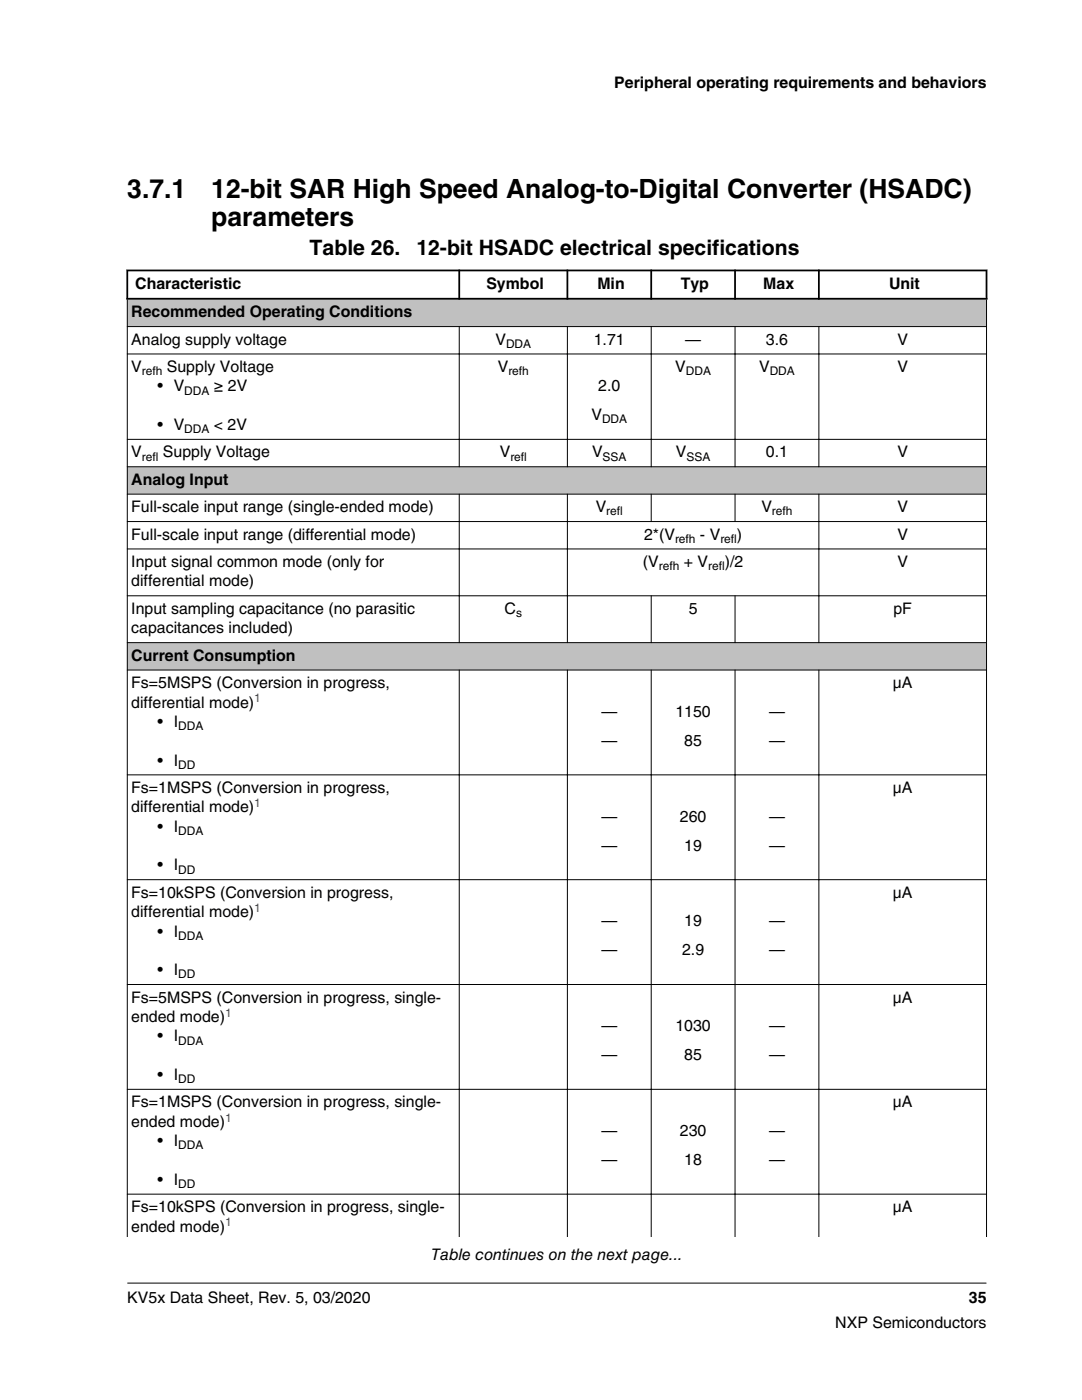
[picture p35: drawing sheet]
<svg xmlns="http://www.w3.org/2000/svg" width="216mm" height="279mm" viewBox="0 0 216 279" stroke-linecap="round" stroke-linejoin="round" font-family="sans-serif">
<defs><g id="words">
<g font-size="5.3">
<text x="25.4" y="39.5">3.7.1</text>
<text x="42.2" y="39.5">12-bit SAR High Speed Analog-to-Digital Converter (HSADC)</text>
<text x="42.2" y="45.2">parameters</text>
</g>
<g font-size="4.2">
<text x="61.8" y="50.9">Table 26.</text>
<text x="83.1" y="50.9">12-bit HSADC electrical specifications</text>
</g>
<g font-size="3.2">
<text x="122.6" y="17.5">Peripheral operating requirements and behaviors</text>
<text x="27" y="57.7">Characteristic</text>
<text x="97" y="57.7">Symbol</text>
<text x="119.2" y="57.7">Min</text>
<text x="135.8" y="57.7">Typ</text>
<text x="152.3" y="57.7">Max</text>
<text x="177.4" y="57.7">Unit</text>
<text x="26.2" y="63.3">Recommended Operating Conditions</text>
<text x="26.2" y="68.8">Analog supply voltage</text>
<text x="98.9" y="68.8">V</text>
<text x="118.5" y="68.8">1.71</text>
<text x="136.7" y="68.8">—</text>
<text x="152.8" y="68.8">3.6</text>
<text x="179.1" y="68.8">V</text>
<text x="26.2" y="74.3">V</text>
<text x="33.3" y="74.3">Supply Voltage</text>
<text x="99.3" y="74.3">V</text>
<text x="134.7" y="74.3">V</text>
<text x="151.5" y="74.3">V</text>
<text x="179.1" y="74.3">V</text>
<text x="31.4" y="78.1">• V</text>
<text x="42.7" y="78.1">≥ 2V</text>
<text x="118" y="83.8">V</text>
<text x="119.4" y="78.1">2.0</text>
<text x="31.4" y="85.8">• V</text>
<text x="42.7" y="85.8">&lt; 2V</text>
<text x="26.2" y="91.3">V</text>
<text x="32.5" y="91.3">Supply Voltage</text>
<text x="99.7" y="91.3">V</text>
<text x="118.1" y="91.3">V</text>
<text x="134.9" y="91.3">V</text>
<text x="152.8" y="91.3">0.1</text>
<text x="179.1" y="91.3">V</text>
<text x="26.2" y="96.7">Analog Input</text>
<text x="26.2" y="102.2">Full-scale input range (single-ended mode)</text>
<text x="26.2" y="107.7">Full-scale input range (differential mode)</text>
<text x="118.9" y="102.2">V</text>
<text x="128.5" y="107.7">2*(V</text>
<text x="139.7" y="107.7">- V</text>
<text x="147" y="107.7">)</text>
<text x="151.9" y="102.2">V</text>
<text x="179.1" y="102.2">V</text>
<text x="179.1" y="107.7">V</text>
<text x="26.2" y="113.2">Input signal common mode (only for</text>
<text x="128.3" y="113.2">(V</text>
<text x="136.5" y="113.2">+ V</text>
<text x="144.6" y="113.2">)/2</text>
<text x="179.1" y="113.2">V</text>
<text x="26.2" y="117">differential mode)</text>
<text x="26.2" y="122.5">Input sampling capacitance (no parasitic</text>
<text x="100.7" y="122.5">C</text>
<text x="137.4" y="122.5">5</text>
<text x="178.3" y="122.5">pF</text>
<text x="26.2" y="126.4">capacitances included)</text>
<text x="26.2" y="131.8">Current Consumption</text>
<text x="26.2" y="137.3">Fs=5MSPS (Conversion in progress,</text>
<text x="178.1" y="137.3">µA</text>
<text x="26.2" y="141.2">differential mode)</text>
<text x="120" y="143">—</text>
<text x="134.8" y="143">1150</text>
<text x="153.4" y="143">—</text>
<text x="31.4" y="145.1">• I</text>
<text x="120" y="148.8">—</text>
<text x="136.5" y="148.8">85</text>
<text x="153.4" y="148.8">—</text>
<text x="31.4" y="152.8">• I</text>
<text x="26.2" y="158.2">Fs=1MSPS (Conversion in progress,</text>
<text x="178.1" y="158.2">µA</text>
<text x="26.2" y="162.1">differential mode)</text>
<text x="31.4" y="166">• I</text>
<text x="120" y="164">—</text>
<text x="135.7" y="164">260</text>
<text x="153.4" y="164">—</text>
<text x="31.4" y="173.7">• I</text>
<text x="120" y="169.7">—</text>
<text x="136.5" y="169.7">19</text>
<text x="153.4" y="169.7">—</text>
<text x="26.2" y="179.2">Fs=10kSPS (Conversion in progress,</text>
<text x="178.1" y="179.2">µA</text>
<text x="26.2" y="183">differential mode)</text>
<text x="120" y="184.9">—</text>
<text x="136.5" y="184.9">19</text>
<text x="153.4" y="184.9">—</text>
<text x="31.4" y="186.9">• I</text>
<text x="120" y="190.7">—</text>
<text x="136.1" y="190.7">2.9</text>
<text x="153.4" y="190.7">—</text>
<text x="31.4" y="194.6">• I</text>
<text x="26.2" y="200.1">Fs=5MSPS (Conversion in progress, single-</text>
<text x="26.2" y="204">ended mode)</text>
<text x="178.1" y="200.1">µA</text>
<text x="31.4" y="207.8">• I</text>
<text x="120" y="205.8">—</text>
<text x="134.8" y="205.8">1030</text>
<text x="153.4" y="205.8">—</text>
<text x="31.4" y="215.5">• I</text>
<text x="120" y="211.6">—</text>
<text x="136.5" y="211.6">85</text>
<text x="153.4" y="211.6">—</text>
<text x="26.2" y="221">Fs=1MSPS (Conversion in progress, single-</text>
<text x="178.1" y="221">µA</text>
<text x="26.2" y="224.9">ended mode)</text>
<text x="120" y="226.7">—</text>
<text x="135.7" y="226.7">230</text>
<text x="153.4" y="226.7">—</text>
<text x="31.4" y="228.8">• I</text>
<text x="120" y="232.5">—</text>
<text x="136.5" y="232.5">18</text>
<text x="153.4" y="232.5">—</text>
<text x="31.4" y="236.5">• I</text>
<text x="26.2" y="241.9">Fs=10kSPS (Conversion in progress, single-</text>
<text x="26.2" y="245.8">ended mode)</text>
<text x="178.1" y="241.9">µA</text>
<text x="86.1" y="251.5">Table continues on the next page...</text>
<text x="25.4" y="260">KV5x Data Sheet, Rev. 5, 03/2020</text>
<text x="193.3" y="260">35</text>
<text x="166.7" y="265">NXP Semiconductors</text>
</g>
<g font-size="2.4">
<text x="101" y="69.4">DDA</text>
<text x="28.3" y="74.9">refh</text>
<text x="101.4" y="74.9">refh</text>
<text x="136.9" y="74.9">DDA</text>
<text x="153.6" y="74.9">DDA</text>
<text x="36.8" y="78.8">DDA</text>
<text x="36.8" y="86.5">DDA</text>
<text x="120.1" y="84.5">DDA</text>
<text x="28.3" y="91.9">refl</text>
<text x="101.8" y="91.9">refl</text>
<text x="120.3" y="91.9">SSA</text>
<text x="137" y="91.9">SSA</text>
<text x="121" y="102.9">refl</text>
<text x="154" y="102.9">refh</text>
<text x="131.5" y="113.8">refh</text>
<text x="134.7" y="108.3">refh</text>
<text x="141.3" y="113.8">refl</text>
<text x="143.7" y="108.3">refl</text>
<text x="103" y="123.1">s</text>
<text x="35.5" y="145.7">DDA</text>
<text x="35.5" y="153.4">DD</text>
<text x="35.5" y="166.6">DDA</text>
<text x="35.5" y="174.3">DD</text>
<text x="35.5" y="187.6">DDA</text>
<text x="35.5" y="195.3">DD</text>
<text x="35.5" y="208.5">DDA</text>
<text x="35.5" y="216.2">DD</text>
<text x="35.5" y="229.4">DDA</text>
<text x="35.5" y="237.1">DD</text>
</g>
<g font-size="2.4" fill="#00f">
<text x="50.7" y="140.1">1</text>
<text x="50.7" y="161.1">1</text>
<text x="50.7" y="182">1</text>
<text x="44.9" y="202.9">1</text>
<text x="44.9" y="223.8">1</text>
<text x="44.9" y="244.7">1</text>
</g>
</g></defs>
<path d="M25.4 93.2h171.4v5.4h-171.4z" fill-rule="evenodd" fill="#c0c0c0"/>
<g fill="#fff">
<path d="M25.6 54.2h65.9v5.2h-65.9z" fill-rule="evenodd"/>
<path d="M91.8 54.2h21.2v5.2h-21.2z" fill-rule="evenodd"/>
<path d="M113.4 54.2h16.4v5.2h-16.4z" fill-rule="evenodd"/>
<path d="M130.1 54.2h16.4v5.2h-16.4z" fill-rule="evenodd"/>
<path d="M146.8 54.2h16.4v5.2h-16.4z" fill-rule="evenodd"/>
<path d="M163.6 54.2h33.1v5.2h-33.1z" fill-rule="evenodd"/>
</g>
<path d="M25.5 59.8h171.3v5.3h-171.3z" fill-rule="evenodd" fill="#c0c0c0"/>
<g fill="#fff">
<path d="M25.5 65.3h66.1v5.3h-66.1z" fill-rule="evenodd"/>
<path d="M91.7 65.3h21.4v5.3h-21.4z" fill-rule="evenodd"/>
<path d="M113.3 65.3h16.6v5.3h-16.6z" fill-rule="evenodd"/>
<path d="M130 65.3h16.6v5.3h-16.6z" fill-rule="evenodd"/>
<path d="M146.8 65.3h16.5v5.3h-16.5z" fill-rule="evenodd"/>
<path d="M163.5 65.3h33.3v5.3h-33.3z" fill-rule="evenodd"/>
<path d="M25.5 70.7h66.1v16.9h-66.1z" fill-rule="evenodd"/>
<path d="M91.7 70.7h21.4v16.9h-21.4z" fill-rule="evenodd"/>
<path d="M113.3 70.7h16.6v16.9h-16.6z" fill-rule="evenodd"/>
<path d="M130 70.7h16.6v16.9h-16.6z" fill-rule="evenodd"/>
<path d="M146.8 70.7h16.5v16.9h-16.5z" fill-rule="evenodd"/>
<path d="M163.5 70.7h33.3v16.9h-33.3z" fill-rule="evenodd"/>
<path d="M25.5 87.8h66.1v5.3h-66.1z" fill-rule="evenodd"/>
<path d="M91.7 87.8h21.4v5.3h-21.4z" fill-rule="evenodd"/>
<path d="M113.3 87.8h16.6v5.3h-16.6z" fill-rule="evenodd"/>
<path d="M130 87.8h16.6v5.3h-16.6z" fill-rule="evenodd"/>
<path d="M146.8 87.8h16.5v5.3h-16.5z" fill-rule="evenodd"/>
<path d="M163.5 87.8h33.3v5.3h-33.3z" fill-rule="evenodd"/>
</g>
<path d="M25.5 93.2h171.3v5.3h-171.3z" fill-rule="evenodd" fill="#c0c0c0"/>
<g fill="#fff">
<path d="M25.5 98.7h66.1v5.3h-66.1z" fill-rule="evenodd"/>
<path d="M91.7 98.7h21.4v5.3h-21.4z" fill-rule="evenodd"/>
<path d="M113.3 98.7h16.6v5.3h-16.6z" fill-rule="evenodd"/>
<path d="M130 98.7h16.6v5.3h-16.6z" fill-rule="evenodd"/>
<path d="M146.8 98.7h16.5v5.3h-16.5z" fill-rule="evenodd"/>
<path d="M163.5 98.7h33.3v5.3h-33.3z" fill-rule="evenodd"/>
<path d="M25.5 104.2h66.1v5.3h-66.1z" fill-rule="evenodd"/>
<path d="M91.7 104.2h21.4v5.3h-21.4z" fill-rule="evenodd"/>
<path d="M113.3 104.2h50v5.3h-50z" fill-rule="evenodd"/>
<path d="M163.5 104.2h33.3v5.3h-33.3z" fill-rule="evenodd"/>
<path d="M25.5 109.6h66.1v9.2h-66.1z" fill-rule="evenodd"/>
<path d="M91.7 109.6h21.4v9.2h-21.4z" fill-rule="evenodd"/>
<path d="M113.3 109.6h50v9.2h-50z" fill-rule="evenodd"/>
<path d="M163.5 109.6h33.3v9.2h-33.3z" fill-rule="evenodd"/>
<path d="M25.5 119h66.1v9.2h-66.1z" fill-rule="evenodd"/>
<path d="M91.7 119h21.4v9.2h-21.4z" fill-rule="evenodd"/>
<path d="M113.3 119h16.6v9.2h-16.6z" fill-rule="evenodd"/>
<path d="M130 119h16.6v9.2h-16.6z" fill-rule="evenodd"/>
<path d="M146.8 119h16.5v9.2h-16.5z" fill-rule="evenodd"/>
<path d="M163.5 119h33.3v9.2h-33.3z" fill-rule="evenodd"/>
</g>
<path d="M25.5 128.3h171.3v5.3h-171.3z" fill-rule="evenodd" fill="#c0c0c0"/>
<g fill="#fff">
<path d="M25.5 133.8h66.1v20.8h-66.1z" fill-rule="evenodd"/>
<path d="M91.7 133.8h21.4v20.8h-21.4z" fill-rule="evenodd"/>
<path d="M113.3 133.8h16.6v20.8h-16.6z" fill-rule="evenodd"/>
<path d="M130 133.8h16.6v20.8h-16.6z" fill-rule="evenodd"/>
<path d="M146.8 133.8h16.5v20.8h-16.5z" fill-rule="evenodd"/>
<path d="M163.5 133.8h33.3v20.8h-33.3z" fill-rule="evenodd"/>
<path d="M25.5 154.7h66.1v20.8h-66.1z" fill-rule="evenodd"/>
<path d="M91.7 154.7h21.4v20.8h-21.4z" fill-rule="evenodd"/>
<path d="M113.3 154.7h16.6v20.8h-16.6z" fill-rule="evenodd"/>
<path d="M130 154.7h16.6v20.8h-16.6z" fill-rule="evenodd"/>
<path d="M146.8 154.7h16.5v20.8h-16.5z" fill-rule="evenodd"/>
<path d="M163.5 154.7h33.3v20.8h-33.3z" fill-rule="evenodd"/>
<path d="M25.5 175.6h66.1v20.8h-66.1z" fill-rule="evenodd"/>
<path d="M91.7 175.6h21.4v20.8h-21.4z" fill-rule="evenodd"/>
<path d="M113.3 175.6h16.6v20.8h-16.6z" fill-rule="evenodd"/>
<path d="M130 175.6h16.6v20.8h-16.6z" fill-rule="evenodd"/>
<path d="M146.8 175.6h16.5v20.8h-16.5z" fill-rule="evenodd"/>
<path d="M163.5 175.6h33.3v20.8h-33.3z" fill-rule="evenodd"/>
<path d="M25.5 196.6h66.1v20.7h-66.1z" fill-rule="evenodd"/>
<path d="M91.7 196.6h21.4v20.7h-21.4z" fill-rule="evenodd"/>
<path d="M113.3 196.6h16.6v20.7h-16.6z" fill-rule="evenodd"/>
<path d="M130 196.6h16.6v20.7h-16.6z" fill-rule="evenodd"/>
<path d="M146.8 196.6h16.5v20.7h-16.5z" fill-rule="evenodd"/>
<path d="M163.5 196.6h33.3v20.7h-33.3z" fill-rule="evenodd"/>
<path d="M25.5 217.5h66.1v20.7h-66.1z" fill-rule="evenodd"/>
<path d="M91.7 217.5h21.4v20.7h-21.4z" fill-rule="evenodd"/>
<path d="M113.3 217.5h16.6v20.7h-16.6z" fill-rule="evenodd"/>
<path d="M130 217.5h16.6v20.7h-16.6z" fill-rule="evenodd"/>
<path d="M146.8 217.5h16.5v20.7h-16.5z" fill-rule="evenodd"/>
<path d="M163.5 217.5h33.3v20.7h-33.3z" fill-rule="evenodd"/>
<path d="M25.5 238.4h66.1v8.5h-66.1z" fill-rule="evenodd"/>
<path d="M91.7 238.4h21.4v8.5h-21.4z" fill-rule="evenodd"/>
<path d="M113.3 238.4h16.6v8.5h-16.6z" fill-rule="evenodd"/>
<path d="M130 238.4h16.6v8.5h-16.6z" fill-rule="evenodd"/>
<path d="M146.8 238.4h16.5v8.5h-16.5z" fill-rule="evenodd"/>
<path d="M163.5 238.4h33.3v8.5h-33.3z" fill-rule="evenodd"/>
</g>
<path d="M25.2 54h171.8M25.2 59.6h171.8M25.4 53.8v6M91.6 53.8v6M113.2 53.8v6M129.9 53.8v6M146.7 53.8v6M163.4 53.8v6M196.8 53.8v6" fill="none" stroke="#000" stroke-width=".35"/>
<g fill="none" stroke="#000" stroke-width=".2">
<path d="M25.4 59.8v187.1M196.8 59.8v187.1M25.3 65.2h171.6M25.3 70.6h171.6M91.6 65.1v28.1M113.2 65.1v28.1M129.9 65.1v28.1M146.7 65.1v28.1M163.4 65.1v28.1M25.3 87.7h171.6M25.3 93.2h171.6M25.3 98.6h171.6"/>
<path d="M91.6 98.5v29.8M113.2 98.5v29.8M129.9 98.5v5.7M146.7 98.5v5.7M163.4 98.5v29.8M25.3 104.1h171.6M25.3 109.6h171.6M25.3 118.9h171.6M129.9 118.8v9.5M146.7 118.8v9.5M25.3 128.3h171.6M25.3 133.7h171.6"/>
<path d="M91.6 133.6v113.3M113.2 133.6v113.3M129.9 133.6v113.3M146.7 133.6v113.3M163.4 133.6v113.3M25.3 154.6h171.6M25.3 175.6h171.6M25.3 196.5h171.6M25.3 217.4h171.6M25.3 238.3h171.6M25.4 256.1h171.4"/>
</g>
<use href="#words"/>
</svg>
